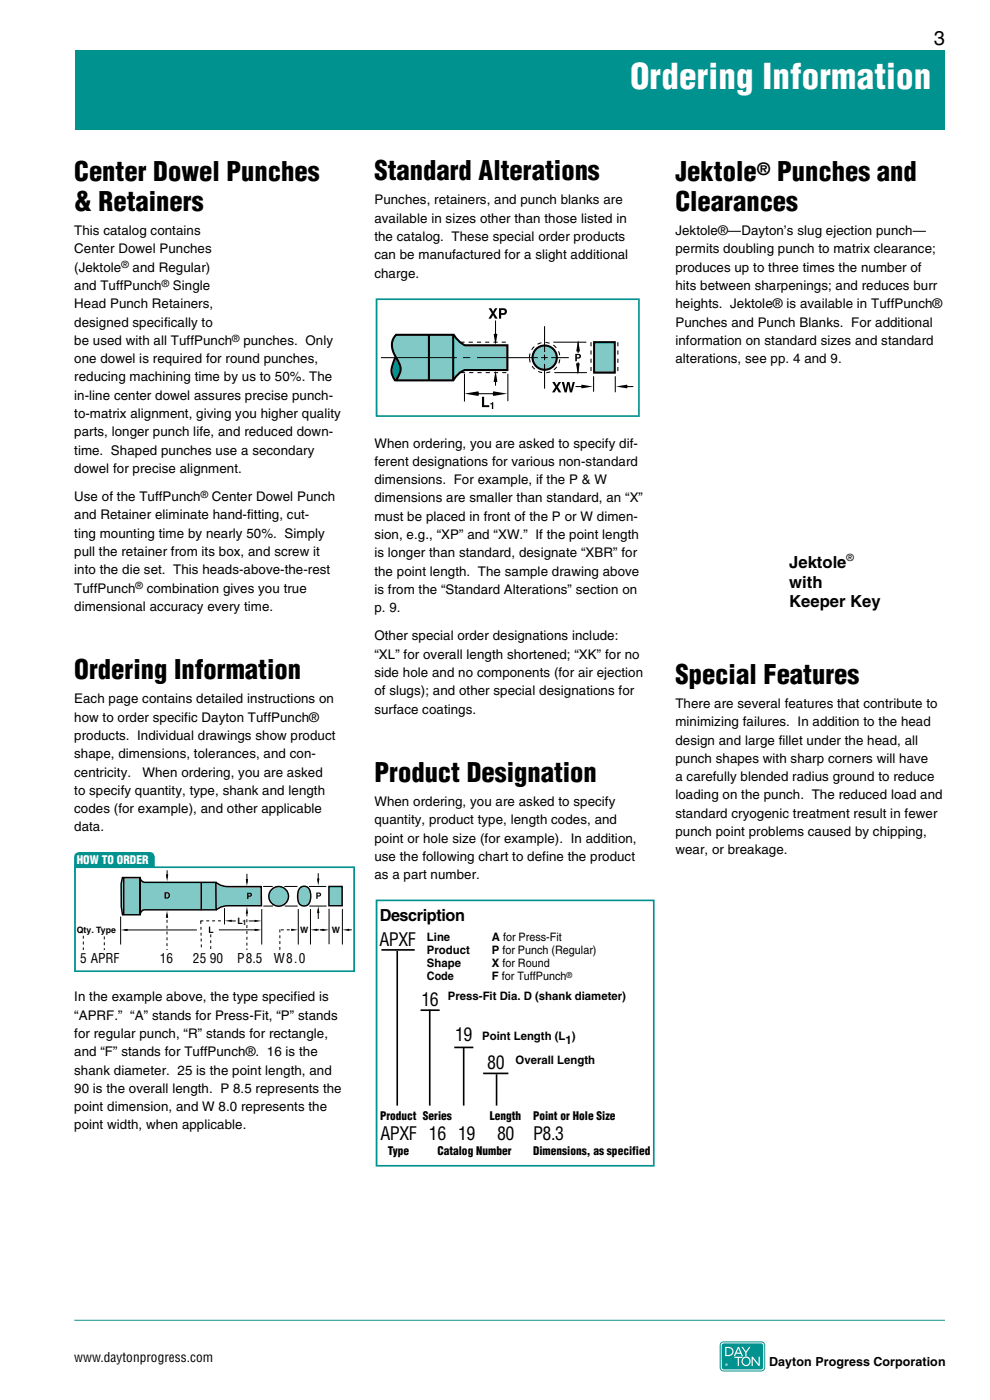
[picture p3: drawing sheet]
<svg xmlns="http://www.w3.org/2000/svg" width="210mm" height="297mm" viewBox="0 0 210 297" stroke-linecap="round" stroke-linejoin="round" font-family="sans-serif">
<defs><g id="words">
<text font-size="7.4" fill="#fff" x="133.6" y="18.9">Ordering Information</text>
<g font-size="5.6">
<text x="15.7" y="38.4">Center Dowel Punches</text>
<text x="79.4" y="38.2">Standard Alterations</text>
<text x="143.3" y="38.4">Jektole</text>
<text x="164.9" y="38.4">Punches and</text>
<text x="15.7" y="44.7">&amp; Retainers</text>
<text x="143.3" y="44.7">Clearances</text>
<text x="15.7" y="144.1">Ordering Information</text>
<text x="143.3" y="145">Special Features</text>
<text x="79.4" y="165.8">Product Designation</text>
</g>
<text font-size="4.2" x="198.1" y="9.6">3</text>
<g font-size="3.9">
<text x="80.5" y="200.6">APXF</text>
<text x="89.4" y="213.4">16</text>
<text x="96.6" y="220.9">19</text>
<text x="103.4" y="226.8">80</text>
<text x="80.7" y="241.8">APXF 16</text>
<text x="97.2" y="241.8">19</text>
<text x="105.4" y="241.8">80</text>
<text x="113.1" y="241.8">P8.3</text>
</g>
<g font-size="3.5">
<text x="160.5" y="37.2">®</text>
<text x="167.4" y="120.4">Jektole</text>
<text x="167.4" y="124.6">with</text>
<text x="167.4" y="128.9">Keeper Key</text>
<text x="80.5" y="195.3">Description</text>
</g>
<g font-size="2.8">
<text x="79.4" y="43.4">Punches, retainers, and punch blanks are</text>
<text x="79.4" y="47.3">available in sizes other than those listed in</text>
<text x="15.7" y="49.9">This catalog contains</text>
<text x="15.7" y="53.8">Center Dowel Punches</text>
<text x="79.4" y="51.1">the catalog. These special order products</text>
<text x="143.3" y="49.9">Jektole®—Dayton’s slug ejection punch—</text>
<text x="143.3" y="53.8">permits doubling punch to matrix clearance;</text>
<text x="15.7" y="57.6">(Jektole</text>
<text x="28.1" y="57.6">and Regular)</text>
<text x="79.4" y="55">can be manufactured for a slight additional</text>
<text x="79.4" y="58.9">charge.</text>
<text x="143.3" y="57.6">produces up to three times the number of</text>
<text x="15.7" y="65.4">Head Punch Retainers,</text>
<text x="15.7" y="61.5">and TuffPunch</text>
<text x="36.7" y="61.5">Single</text>
<text x="143.3" y="61.5">hits between sharpenings; and reduces burr</text>
<text x="143.3" y="65.4">heights. Jektole® is available in TuffPunch®</text>
<text x="15.7" y="69.3">designed specifically to</text>
<text x="143.3" y="69.3">Punches and Punch Blanks. For additional</text>
<text x="15.7" y="73.2">be used with all TuffPunch</text>
<text x="15.7" y="77">one dowel is required for round punches,</text>
<text x="51.6" y="73.2">punches. Only</text>
<text x="143.3" y="73.2">information on standard sizes and standard</text>
<text x="143.3" y="77">alterations, see pp. 4 and 9.</text>
<text x="15.7" y="80.9">reducing machining time by us to 50%. The</text>
<text x="15.7" y="84.8">in-line center dowel assures precise punch-</text>
<text x="15.7" y="88.7">to-matrix alignment, giving you higher quality</text>
<text x="15.7" y="92.6">parts, longer punch life, and reduced down-</text>
<text x="79.4" y="94.9">When ordering, you are asked to specify dif-</text>
<text x="15.7" y="96.4">time. Shaped punches use a secondary</text>
<text x="15.7" y="100.3">dowel for precise alignment.</text>
<text x="79.4" y="98.8">ferent designations for various non-standard</text>
<text x="15.7" y="106.3">Use of the TuffPunch</text>
<text x="44.9" y="106.3">Center Dowel Punch</text>
<text x="79.4" y="102.7">dimensions. For example, if the P &amp; W</text>
<text x="79.4" y="106.6">dimensions are smaller than standard, an “X”</text>
<text x="15.7" y="110.2">and Retainer eliminate hand-fitting, cut-</text>
<text x="79.4" y="110.5">must be placed in front of the P or W dimen-</text>
<text x="15.7" y="114.1">ting mounting time by nearly 50%. Simply</text>
<text x="15.7" y="118">pull the retainer from its box, and screw it</text>
<text x="79.4" y="114.3">sion, e.g., “XP” and “XW.” If the point length</text>
<text x="79.4" y="118.2">is longer than standard, designate “XBR” for</text>
<text x="15.7" y="121.8">into the die set. This heads-above-the-rest</text>
<text x="15.7" y="125.7">TuffPunch</text>
<text x="31.1" y="125.7">combination gives you true</text>
<text x="79.4" y="122.1">the point length. The sample drawing above</text>
<text x="79.4" y="126">is from the “Standard Alterations” section on</text>
<text x="15.7" y="129.6">dimensional accuracy every time.</text>
<text x="79.4" y="129.9">p. 9.</text>
<text x="79.4" y="135.9">Other special order designations include:</text>
<text x="79.4" y="139.7">“XL” for overall length shortened; “XK” for no</text>
<text x="79.4" y="143.6">side hole and no components (for air ejection</text>
<text x="15.7" y="149.2">Each page contains detailed instructions on</text>
<text x="79.4" y="147.5">of slugs); and other special designations for</text>
<text x="15.7" y="153.1">how to order specific Dayton TuffPunch®</text>
<text x="79.4" y="151.4">surface coatings.</text>
<text x="143.3" y="150.2">There are several features that contribute to</text>
<text x="143.3" y="154.1">minimizing failures. In addition to the head</text>
<text x="15.7" y="157">products. Individual drawings show product</text>
<text x="15.7" y="160.9">shape, dimensions, tolerances, and con-</text>
<text x="143.3" y="157.9">design and large fillet under the head, all</text>
<text x="143.3" y="161.8">punch shapes with sharp corners will have</text>
<text x="15.7" y="164.7">centricity.</text>
<text x="30.2" y="164.7">When ordering, you are asked</text>
<text x="143.3" y="165.7">a carefully blended radius ground to reduce</text>
<text x="15.7" y="168.6">to specify quantity, type, shank and length</text>
<text x="15.7" y="172.5">codes (for example), and other applicable</text>
<text x="79.4" y="171">When ordering, you are asked to specify</text>
<text x="143.3" y="169.6">loading on the punch. The reduced load and</text>
<text x="143.3" y="173.5">standard cryogenic treatment result in fewer</text>
<text x="15.7" y="176.4">data.</text>
<text x="79.4" y="174.9">quantity, product type, length codes, and</text>
<text x="79.4" y="178.8">point or hole size (for example). In addition,</text>
<text x="143.3" y="177.3">punch point problems caused by chipping,</text>
<text x="79.4" y="182.6">use the following chart to define the product</text>
<text x="143.3" y="181.2">wear, or breakage.</text>
<text x="79.4" y="186.5">as a part number.</text>
<text x="17" y="204.2">5 APRF</text>
<text x="33.9" y="204.2">16</text>
<text x="40.9" y="204.2">25</text>
<text x="44.5" y="204.2">90</text>
<text x="50.3" y="204.2">P8.5</text>
<text x="58.1" y="204.2">W8.0</text>
<text x="15.7" y="212.4">In the example above, the type specified is</text>
<text x="15.7" y="216.3">“APRF.” “A” stands for Press-Fit, “P” stands</text>
<text x="15.7" y="220.2">for regular punch, “R” stands for rectangle,</text>
<text x="15.7" y="224.1">and “F” stands for TuffPunch®. 16 is the</text>
<text x="15.7" y="228">shank diameter. 25 is the point length, and</text>
<text x="15.7" y="231.9">90 is the overall length. P 8.5 represents the</text>
<text x="15.7" y="235.7">point dimension, and W 8.0 represents the</text>
<text x="15.7" y="239.6">point width, when applicable.</text>
<text x="15.7" y="289">www.daytonprogress.com</text>
</g>
<text font-size="2.6" x="163.2" y="289.8">Dayton Progress Corporation</text>
<text font-size="2.5" fill="#fff" x="16.3" y="183.4">HOW TO ORDER</text>
<g font-size="2.5">
<text x="90.6" y="199.5">Line</text>
<text x="90.6" y="202.4">Product</text>
<text x="104.3" y="199.5">A for Press-Fit</text>
<text x="104.3" y="202.4">P for Punch (Regular)</text>
<text x="90.6" y="205.2">Shape</text>
<text x="90.6" y="208">Code</text>
<text x="104.3" y="208">F for TuffPunch</text>
<text x="104.3" y="205.2">X for Round</text>
<text x="95" y="212.2">Press-Fit Dia. D (shank diameter)</text>
<text x="102.3" y="220.6">Point Length (L )</text>
<text x="120" y="221.4">1</text>
<text x="109.4" y="225.7">Overall Length</text>
<text x="80.6" y="237.6">Product Series</text>
<text x="103.9" y="237.6">Length</text>
<text x="113.1" y="237.6">Point or Hole Size</text>
<text x="82.2" y="245">Type</text>
<text x="92.8" y="245">Catalog Number</text>
<text x="113.1" y="245">Dimensions, as specified</text>
</g>
<g font-size="2.1">
<text x="25.8" y="56.9">®</text>
<text x="34.3" y="60.8">®</text>
<text x="49.3" y="72.5">®</text>
<text x="42.6" y="105.6">®</text>
<text x="179.6" y="119">®</text>
<text x="28.7" y="125">®</text>
</g>
<g font-size="1.9">
<text x="16.3" y="197.8">Qty. Type</text>
<text x="50.4" y="195.9">L</text>
<text x="63.7" y="198">W</text>
<text x="70.4" y="198">W</text>
</g>
<text font-size="1.8" x="120.2" y="207.4">®</text>
<text font-size="1.5" x="51.4" y="196.2">1</text>
</g></defs>
<path d="M15.9 10.6h184.5v16.9h-184.5z" fill="#00928f"/>
<path d="M163.2 287.8h39.2v4.3h-39.2z" fill="#fff"/>
<path d="M15.8 280.1h184.6" fill="none" stroke="#00928f" stroke-width=".21"/>
<path d="M153 284.9l.5-.2h8.3l.4 .6-.1 5.1-.5 .4h-8.4l-.4-.7v-4.7z" fill="#fff"/>
<path d="M153.2 285.1l.4-.1h7.8l.4 .1 .1 .4v4.5l-.1 .4-.4 .1h-7.8l-.4-.1-.1-.4v-4.5z" fill="#00928f"/>
<path d="M156.6 286.1l-.4 .9h.8zM156.5 285.7h.3l.8 2h-.3l-.2-.5h-1l-.2 .5h-.3z" fill-rule="evenodd" fill="#fff"/>
<circle cx="154.1" cy="289.5" r=".26" fill="#fff"/>
<circle cx="154.1" cy="289.5" r=".21" fill="#00928f"/>
<path d="M154 289.4h.2v.3l-.1-.2-.1 .2z" fill="#fff"/>
<path d="M154 289.4l.2 .1z" fill="#00928f"/>
<g fill="#fff">
<path d="M153.8 285.7h.8a.98 .98 0 0 1 1 1 .98 .98 0 0 1-1 1h-.8zM154.1 286v1.4h.5a.75 .75 0 0 0 .6-1.1l-.5-.3z" fill-rule="evenodd"/>
<path d="M157.5 288.8a.75 .75 0 0 0 1.5 0 .75 .75 0 0 0-1.5 0zM157.3 288.8a1.01 1.01 0 0 0 2 0 1.01 1.01 0 0 0-2 0z" fill-rule="evenodd"/>
</g>
<g fill="#fff">
<path d="M157.3 285.7h.3l.6 1 .7-1h.3l-.8 1.3v.7h-.3v-.7z"/>
<path d="M155.8 287.8h1.7v.3h-.8v1.7h-.2v-1.7h-.7z"/>
<path d="M159.4 287.8h.3l1.2 1.6v-1.6h.3v2h-.3l-1.2-1.6v1.6h-.3z"/>
</g>
<path d="M153 284.9l.5-.2h8a.73 .73 0 0 1 .7 .7v4.7a.73 .73 0 0 1-.7 .7h-8a.73 .73 0 0 1-.7-.7v-4.7z" fill="none" stroke="#00928f" stroke-width=".21"/>
<g fill="#00928f">
<path d="M16.1 181l.7-.2h15a1.02 1.02 0 0 1 1 1v3.2a1.02 1.02 0 0 1-1 1.1h-15a1.02 1.02 0 0 1-1.1-1.1v-3.2l.1-.5z"/>
<path d="M16.3 181.4h16.3v2.4h-16.3z"/>
</g>
<path d="M15.9 184h59.2v22h-59.2z" fill="#fff" stroke="#00928f" stroke-width=".35"/>
<path d="M26.1 186.2h3.6v.2l.9 .8 15.2-.1a5.2 5.2 0 0 0 4.1 1h5.5v4h-7.3l-1.3 .3-.9 .6h-15.3l-.5 .2-.4 .9h-3.6l-.4-1.9v-4.5z" fill="#80c9c7"/>
<path d="M26 186.2h3.7l.1 7.9h-3.8l-.3-1.7v-4.9zM29.7 186.2l.3 .7 .6 .3h15.2v5.8h-15.3a1.05 1.05 0 0 0-.7 .9zM45.8 187.2l.3 .2a3.9 3.9 0 0 0 2.3 .7h7l.1 4h-7a3.7 3.7 0 0 0-2.6 .9" fill="none" stroke="#000" stroke-width=".31"/>
<g fill="#000">
<path d="M25.6 197.3l1.4-.3 .1 .4-.1 .1zM35.4 193.2l.3 1.5h-.4h-.1zM35.2 185.5h.5l-.3 1.5zM44.3 196.6h.3v1.1h.7v.2h-1zM52.1 186.5h.5l-.2 1.5zM52.4 192.3l.2 1.5-.3 .1-.2-.1zM54 195.1l1.5 .3-1.5 .2zM54 197l1.5 .3-1.5 .2zM61.8 197l1.4 .3-1.4 .2zM65.8 197.3l1.5-.3v.3v.2zM67.3 186.4h.5l-.3 1.5zM67.5 192.2l.3 1.5h-.4h-.1z"/>
<path d="M68.4 197l1.4 .3-1.4 .2zM72.6 197.3l1.5-.3v.3v.2z"/>
<path d="M34.9 189.3h.6a.68 .68 0 0 1 .6 .7 .68 .68 0 0 1-.6 .6h-.6zM35.2 189.5v.9l.4-.1 .1-.6z"/>
<path d="M52.4 189.4h.6a.43 .43 0 0 1 .4 .3 .43 .43 0 0 1-.1 .5h-.6v.5h-.3zM52.7 189.6v.4l.4-.1v-.2z"/>
<path d="M67.1 189.3h.6a.43 .43 0 0 1 .4 .3 .43 .43 0 0 1-.1 .5l-.6 .1v.5h-.3zM67.4 189.6v.4l.4-.1v-.3z"/>
</g>
<path d="M17.7 198.5v3.1M22.1 198.7v2.9M35.4 193.9v7.7M44.7 198.2v3.4M52.4 193.8v7.8M59.4 197.2v4.4" fill="none" stroke="#000" stroke-width=".21" stroke-dasharray=".6 .6 .6 .6 .6 .6" stroke-linecap="butt"/>
<path d="M35.4 184.6v1.7M52.4 185.4v1.9M67.5 185.2v2M67.5 192.9v2.1" fill="none" stroke="#000" stroke-width=".21"/>
<path d="M63.7 188.3a1.36 1.36 0 0 1 1.5-.1 1.36 1.36 0 0 1 .7 1.4v.5a1.61 1.61 0 0 1-1.9 2 2.29 2.29 0 0 1-.8-2.6l.2-.9z" fill="#80c9c7"/>
<path d="M63.7 188.3a1.36 1.36 0 0 1 1.5-.1 1.36 1.36 0 0 1 .7 1.4v.5a1.61 1.61 0 0 1-1.9 2 2.29 2.29 0 0 1-.8-2.6l.2-.9z" fill="none" stroke="#000" stroke-width=".31"/>
<path d="M69.8 188.1h2.8v4h-2.8z" fill="#80c9c7" stroke="#000" stroke-width=".31"/>
<circle cx="59.1" cy="190.2" r="2.09" fill="#80c9c7"/>
<circle cx="59.1" cy="190.2" r="2.09" fill="none" stroke="#000" stroke-width=".31"/>
<g fill="none" stroke="#000" stroke-width=".21">
<path d="M25.6 194.4v6M26.4 197.3h15.4M46.4 197.3h8.4M47.6 192.7v3.4M49 195.4h1M52.8 195.4h1.3M55.5 192.9v7.5M55.8 188.1h2M55.9 192.2h2M60.3 188.1h2.8M60.4 192.2h2.8M63.3 192.9v7.5"/>
<path d="M65.5 188.1h3.7M65.6 192.2h3.7M65.9 192.9v7.5M67 197.3h.7M67.9 197.3h.7M69.8 192.8v7.5M72.6 192.9v7.5"/>
</g>
<path d="M42.5 195.4h4.8M42.6 195.4l.1 6.2M59.6 197.3h2.6" fill="none" stroke="#000" stroke-width=".21" stroke-dasharray=".6 .6 .6 .6 .6 .6" stroke-linecap="butt"/>
<path d="M73.8 197.3h.8z" fill="#000" stroke="#000" stroke-width=".21"/>
<path d="M47.7 195.3l1.4-.2 .1 .3-.1 .2zM67.9 197.3h.7z" fill="#000"/>
<path d="M26.2 186.2v7.7zM42.7 187.2v5.9z" fill="#000" stroke="#000" stroke-width=".31"/>
<path d="M84 75.9a3.3 3.3 0 0 1 .4 4.1l-.4 .7a3.5 3.5 0 0 1-.4-3.8z" fill-rule="evenodd" fill="#00928f"/>
<path d="M84 71h12.2a4.8 4.8 0 0 0 2.5 2.2h8.9v5.3h-9a4 4 0 0 0-2.5 2.2h-12.1a3.4 3.4 0 0 0 .4-4.1l-.4-.7a3.7 3.7 0 0 1 0-4.9z" fill="#80c9c7"/>
<path d="M83.8 75.9a5.4 5.4 0 0 0-.6 3.6l.6 1.2M84 71h12.2a4.8 4.8 0 0 0 2.5 2.2h8.9v5.3h-9a4 4 0 0 0-2.5 2.2h-12.1a3.4 3.4 0 0 0 .4-4.1l-.4-.7a3.7 3.7 0 0 1 0-4.9zM91 71v9.7M96.1 71v9.7" fill="none" stroke="#000" stroke-width=".44"/>
<path d="M97.7 72.6h9.9v.6M97.8 79.1h9.8" fill="none" stroke="#000" stroke-width=".22" stroke-dasharray=".9 .9" stroke-linecap="butt"/>
<path d="M80.8 75.9h16.1M98.2 75.9h1.5" fill="none" stroke="#000" stroke-width=".22"/>
<circle cx="115.5" cy="75.9" r="2.57" fill="#80c9c7"/>
<circle cx="115.5" cy="75.9" r="2.57" fill="none" stroke="#000" stroke-width=".44"/>
<circle cx="115.5" cy="75.9" r="3.2" fill="none" stroke="#000" stroke-width=".22" stroke-dasharray=".9 .9" stroke-linecap="butt"/>
<path d="M126 72.6h4.4v6.5h-4.4z" fill="#80c9c7"/>
<path d="M126 72.6h4.4v6.5h-4.4z" fill="none" stroke="#000" stroke-width=".44"/>
<path d="M125.4 72.6v6.5M131.1 72.6v6.5h-.7" fill="none" stroke="#000" stroke-width=".22" stroke-dasharray=".9 .9" stroke-linecap="butt"/>
<g fill="none" stroke="#000" stroke-width=".22">
<path d="M98.5 79.3v5.9M101.2 75.9h12.9M105.1 68v3.4M105.1 79.4v2.4M107.7 79.3v5.8M114.7 75.9h1.5M115.5 69.2v5.5M115.5 75.2v1.2M115.5 77.2v5.2M116.9 75.9h3.8M117.4 72.6h7M117.6 79.1h6.9"/>
<path d="M122.6 72.6v2.3M122.6 76.8v2.3M125.9 79.8v3.3M130.5 79.8v3.4M101.3 83.5h3.6M122.1 82h2.1M132.1 82h2.2"/>
</g>
<g fill="#000">
<path d="M104.7 70.9h.8l-.4 2.3z" fill-rule="evenodd"/>
<path d="M105.1 78.6l.4 2.4-.5 .1-.3-.1z" fill-rule="evenodd"/>
<path d="M122.2 77.1h.8l-.4 2.4z" fill-rule="evenodd"/>
<path d="M122.6 72.2l.4 2.3-.5 .1-.3-.1z" fill-rule="evenodd"/>
<path d="M98.5 83.5l3-.5 .1 .5-.1 .5z" fill-rule="evenodd"/>
<path d="M104.6 83l3 .5-3 .5-.1-.5z" fill-rule="evenodd"/>
<path d="M123.4 81.6l2.3 .4-2.3 .4z" fill-rule="evenodd"/>
<path d="M130.7 82l2.3-.4 .1 .5-.1 .3z" fill-rule="evenodd"/>
</g>
<g fill="#000">
<path d="M103.7 65.4h.5l.4 .7 .4-.7h.5l-.6 1.1 .7 1.1h-.6l-.4-.8-.5 .8h-.5l.7-1.1zM102.2 84.2h.5v1.8h1.1v.4h-1.6zM104 85.6l.6-.3v1.5h-.3v-1h-.3zM117.1 81h.6l.4 .8 .4-.8h.5l-.7 1.1 .8 1.1h-.6l-.4-.7-.5 .7h-.5l.7-1.1zM119.2 81h.4l.4 1.7 .3-1.7h.5l.3 1.7 .4-1.7h.5l-.7 2.2h-.4l-.4-1.7-.3 1.7h-.4z"/>
<path d="M105.8 65.4h1.1a.7 .7 0 0 1 .6 .7 .7 .7 0 0 1-.7 .7h-.5v.8h-.5zM106.3 65.8v.6h.7v-.5z"/>
<path d="M122 75.1h.7a.5 .5 0 0 1 .5 .3 .5 .5 0 0 1-.1 .6l-.7 .1v.5h-.4zM122.4 75.3v.5h.4l.1-.4z"/>
</g>
<path d="M79.9 63.5h55.6v24.8h-55.6zM79.9 191h58.8v56.3h-58.8z" fill="none" stroke="#00928f" stroke-width=".35"/>
<path d="M80.9 201.5h7.1M84.3 201.7v32.8M89.2 214.3h4.1M91.2 214.2v20.3M96.4 222.2h4M98.4 222.3v12.2M102.5 227.7h5.3M105.3 227.9v6.6" fill="none" stroke="#000" stroke-width=".35"/>
<use href="#words"/>
</svg>
